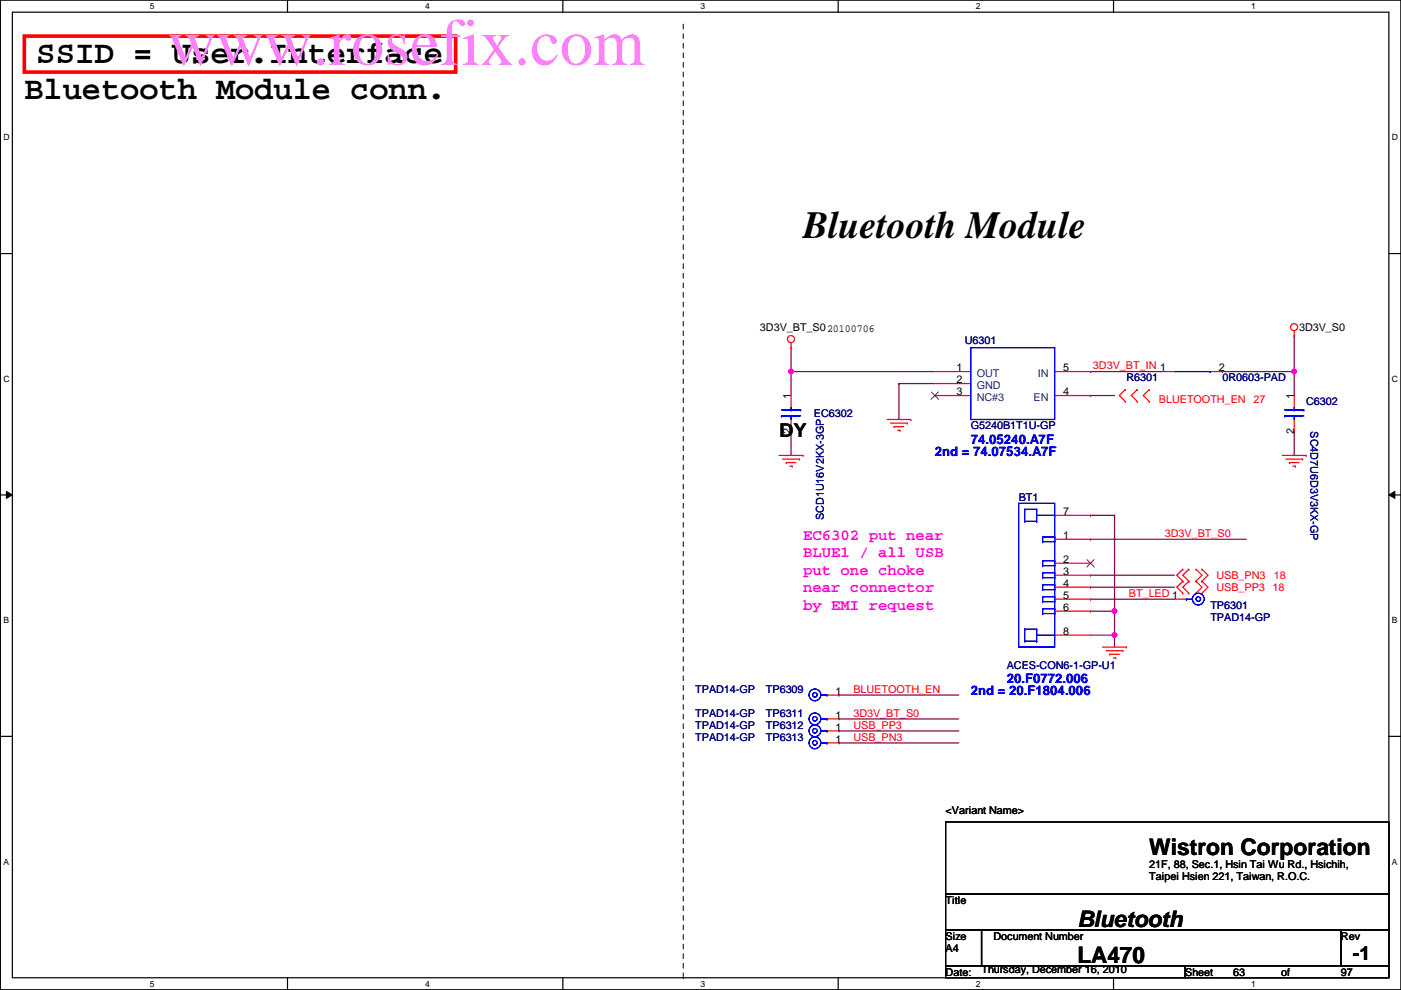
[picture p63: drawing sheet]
<svg xmlns="http://www.w3.org/2000/svg" width="297mm" height="210mm" viewBox="0 0 297 210" stroke-linecap="round" stroke-linejoin="round" font-family="sans-serif">
<defs><g id="words">
<text font-size="14.1" fill="#ff80ff" x="35.6" y="13.8">www.rosefix.com</text>
<text font-size="8.1" x="170.3" y="50.5">Bluetooth Module</text>
<g font-size="6.9">
<text x="7.7" y="13.3">SSID = User.Interface</text>
<text x="5.2" y="21">Bluetooth Module conn.</text>
</g>
<g font-size="4.8">
<text x="243.7" y="181.3">Wistron Corporation</text>
<text x="228.4" y="196.5">Bluetooth</text>
<text x="228.4" y="204.2">LA470</text>
</g>
<g font-size="4.1">
<text x="165.2" y="92.7">DY</text>
<text x="286.8" y="203.5">-1</text>
</g>
<g font-size="3.3" fill="#f0f">
<text x="170.3" y="114.5">EC6302 put near</text>
<text x="170.3" y="118.2">BLUE1 / all USB</text>
<text x="170.3" y="121.9">put one choke</text>
<text x="170.3" y="125.6">near connector</text>
<text x="170.3" y="129.2">by EMI request</text>
</g>
<g font-size="2.8" fill="#00f">
<text x="205.8" y="94.1">74.05240.A7F</text>
<text x="198.2" y="96.6">2nd = 74.07534.A7F</text>
<text x="205.8" y="147.4">2nd = 20.F1804.006</text>
<text x="213.4" y="144.9">20.F0772.006</text>
</g>
<g font-size="2.3">
<text x="161.1" y="70.2">3D3V_BT_S020100706</text>
<text x="275.4" y="70.2">3D3V_S0</text>
<text x="202.8" y="78.7">1</text>
<text x="202.8" y="81.3">2</text>
<text x="202.8" y="83.8">3</text>
<text x="225.4" y="83.8">4</text>
<text x="225.4" y="78.7">5</text>
<text x="258.4" y="78.7">2</text>
<text x="167.7" y="84.6" transform="rotate(-90 167.7 84.6)">1</text>
<text x="274.4" y="84.6" transform="rotate(-90 274.4 84.6)">1</text>
<text x="167.7" y="92" transform="rotate(-90 167.7 92)">2</text>
<text x="274.4" y="92" transform="rotate(-90 274.4 92)">2</text>
<text x="225.4" y="109.2">7</text>
<text x="225.4" y="114.3">1</text>
<text x="225.4" y="119.4">2</text>
<text x="225.4" y="121.9">3</text>
<text x="225.4" y="124.5">4</text>
<text x="225.4" y="127">5</text>
<text x="225.4" y="129.5">6</text>
<text x="225.4" y="134.6">8</text>
<text x="177.1" y="147.3">1</text>
<text x="177.1" y="154.9">1</text>
<text x="177.1" y="152.4">1</text>
<text x="177.1" y="157.5">1</text>
<text x="200.5" y="172.6">&lt;Variant Name&gt;</text>
<text x="243.7" y="184">21F, 88, Sec.1, Hsin Tai Wu Rd., Hsichih,</text>
<text x="200.5" y="191.6">Title</text>
<text x="243.7" y="186.6">Taipei Hsien 221, Taiwan, R.O.C.</text>
<text x="200.5" y="199.2">Size</text>
<text x="200.5" y="201.8">A4</text>
<text x="210.6" y="199.2">Document Number</text>
<text x="284.3" y="199.2">Rev</text>
<text x="200.5" y="206.8">Date:</text>
<text x="208.1" y="206.3">Thursday, December 16, 2010</text>
<text x="251.3" y="206.8">Sheet</text>
<text x="261.4" y="206.8">63</text>
<text x="271.6" y="206.8">of</text>
<text x="284.3" y="206.8">97</text>
</g>
<g font-size="2.3" fill="#000080">
<text x="204.6" y="73">U6301</text>
<text x="238.8" y="80.9">R6301</text>
<text x="259.2" y="80.9">0R0603-PAD</text>
<text x="172.5" y="88.5">EC6302</text>
<text x="276.9" y="85.9">C6302</text>
<text x="205.8" y="91">G5240B1T1U-GP</text>
<text x="277.9" y="91.5" transform="rotate(90 277.9 91.5)">SC4D7U6D3V3KX-GP</text>
<text x="216" y="106.3">BT1</text>
<text x="174.7" y="110.3" transform="rotate(-90 174.7 110.3)">SCD1U16V2KX-3GP</text>
<text x="256.6" y="129.1">TP6301</text>
<text x="256.6" y="131.7">TPAD14-GP</text>
<text x="213.4" y="141.8">ACES-CON6-1-GP-U1</text>
<text x="147.4" y="146.9">TPAD14-GP</text>
<text x="162.4" y="146.9">TP6309</text>
<text x="147.4" y="154.5">TPAD14-GP</text>
<text x="147.4" y="152">TPAD14-GP</text>
<text x="162.4" y="154.5">TP6312</text>
<text x="162.4" y="152">TP6311</text>
<text x="147.4" y="157.1">TPAD14-GP</text>
<text x="162.4" y="157.1">TP6313</text>
</g>
<g font-size="2.3" fill="#004080">
<text x="207.1" y="79.8">OUT</text>
<text x="207.1" y="82.4">GND</text>
<text x="220" y="79.8">IN</text>
<text x="207.1" y="84.9">NC#3</text>
<text x="219.2" y="84.9">EN</text>
</g>
<g font-size="2.3" fill="#f00">
<text x="231.7" y="78.3">3D3V_BT_IN 1</text>
<text x="245.7" y="85.4">BLUETOOTH_EN</text>
<text x="265.8" y="85.4">27</text>
<text x="247" y="113.8">3D3V_BT_S0</text>
<text x="257.9" y="122.8">USB_PN3</text>
<text x="257.9" y="125.3">USB_PP3</text>
<text x="269.8" y="125.3">18</text>
<text x="270.1" y="122.8">18</text>
<text x="239.3" y="126.5">BT_LED 1</text>
<text x="180.9" y="146.9">BLUETOOTH_EN</text>
<text x="180.9" y="151.9">3D3V_BT_S0</text>
<text x="180.9" y="154.5">USB_PP3</text>
<text x="180.9" y="157">USB_PN3</text>
</g>
<g font-size="1.8">
<text x="31.8" y="1.9">5</text>
<text x="90.1" y="1.9">4</text>
<text x="148.5" y="1.9">3</text>
<text x="206.9" y="1.9">2</text>
<text x="265.3" y="1.9">1</text>
<text x=".7" y="29.8">D</text>
<text x="295.1" y="29.8">D</text>
<text x=".7" y="80.9">C</text>
<text x="295.1" y="80.9">C</text>
<text x=".7" y="132.1">B</text>
<text x="295.1" y="132.1">B</text>
<text x=".7" y="183.3">A</text>
<text x="295.1" y="183.3">A</text>
<text x="31.8" y="209.2">5</text>
<text x="90.1" y="209.2">4</text>
<text x="148.5" y="209.2">3</text>
<text x="206.9" y="209.2">2</text>
<text x="265.3" y="209.2">1</text>
</g>
</g></defs>
<path d="M.1 0h296.9v209.8h-296.9zM2.6 2.6h291.9v204.7h-291.9z" fill="none" stroke="#000" stroke-width=".25"/>
<g fill="#fff">
<path d="M31.8 .3h1v2h-1z"/>
<path d="M31.8 207.6h1v1.9h-1z"/>
</g>
<path d="M61 0v2.6M61 207.3v2.5" fill="none" stroke="#000" stroke-width=".25"/>
<g fill="#fff">
<path d="M90.1 .3h1v2h-1z"/>
<path d="M90.1 207.6h1v1.9h-1z"/>
</g>
<path d="M119.3 0v2.6M119.3 207.3v2.5" fill="none" stroke="#000" stroke-width=".25"/>
<g fill="#fff">
<path d="M148.5 .3h1v2h-1z"/>
<path d="M148.5 207.6h1v1.9h-1z"/>
</g>
<path d="M177.7 0v2.6M177.7 207.3v2.5" fill="none" stroke="#000" stroke-width=".25"/>
<g fill="#fff">
<path d="M206.9 .3h1v2h-1z"/>
<path d="M206.9 207.6h1v1.9h-1z"/>
</g>
<path d="M236.1 0v2.6M236.1 207.3v2.5" fill="none" stroke="#000" stroke-width=".25"/>
<g fill="#fff">
<path d="M265.3 .3h.9v2h-.9z"/>
<path d="M265.3 207.6h.9v1.9h-.9z"/>
<path d="M.7 28.2h1.3v1.9h-1.3z"/>
<path d="M295.1 28.2h1.3v1.9h-1.3z"/>
<path d="M.7 79.3h1.3v2h-1.3z"/>
<path d="M295.1 79.3h1.3v2h-1.3z"/>
</g>
<path d="M.1 53.8h2.5M294.5 53.8h2.5" fill="none" stroke="#000" stroke-width=".25"/>
<g fill="#fff">
<path d="M.7 130.5h1.2v2h-1.2z"/>
<path d="M295.1 130.5h1.2v2h-1.2z"/>
</g>
<path d="M.1 104.9h2.5M294.5 104.9h2.5" fill="none" stroke="#000" stroke-width=".25"/>
<path d="M1.4 104.2l1.2 .7-1.2 .8zM294.5 104.9l1.2-.7v1.5z" fill="#000"/>
<path d="M1.4 104.2l1.2 .7-1.2 .8zM294.5 104.9l1.2-.7v1.5z" fill="none" stroke="#000" stroke-width=".21"/>
<g fill="#fff">
<path d="M.7 181.7h1.2v2h-1.2z"/>
<path d="M295.1 181.7h1.2v2h-1.2z"/>
</g>
<path d="M.1 156.1h2.5M294.5 156.1h2.5" fill="none" stroke="#000" stroke-width=".25"/>
<g fill="none" stroke="#800040" stroke-width=".25">
<path d="M167.7 78.8h.1M167.7 78.8v5.1M274.4 78.8h.1M274.4 78.8v5.1M167.7 91.5h.1M167.7 91.5v5.1M190.6 81.3h.1M190.6 81.3v7.6M190.6 81.3h7.6M231.2 83.9h.1M231.2 83.9h5.1M177.9 152.4h.1"/>
<path d="M177.9 147.4h.1M177.9 155h.1M177.9 157.5h.1M177.9 152.4h25.4M177.9 147.4h25.4M177.9 155h25.4M177.9 157.5h25.4"/>
</g>
<circle cx="167.7" cy="78.8" r=".49" fill="#f0f"/>
<circle cx="167.7" cy="78.8" r=".49" fill="none" stroke="#f0f" stroke-width=".25"/>
<path d="M236.3 129.6h.1M236.3 129.6v5.1" fill="none" stroke="#800040" stroke-width=".25"/>
<circle cx="236.3" cy="129.6" r=".49" fill="#f0f"/>
<circle cx="236.3" cy="129.6" r=".49" fill="none" stroke="#f0f" stroke-width=".25"/>
<path d="M231.2 114.3h.1M231.2 114.3h33M231.2 122h.1M231.2 124.5h.1M231.2 122h17.8M231.2 124.5h17.8M231.2 134.7h5.1M236.3 134.7h.1M236.3 134.7v2.5" fill="none" stroke="#800040" stroke-width=".25"/>
<circle cx="236.3" cy="134.6" r=".49" fill="#f0f"/>
<circle cx="236.3" cy="134.6" r=".49" fill="none" stroke="#f0f" stroke-width=".25"/>
<g fill="none" stroke="#800040" stroke-width=".25">
<path d="M167.7 78.8h.1M167.7 73.7h.1M167.7 78.8h30.5M167.7 73.7v5.1M231.2 78.8h.1M231.2 78.8h15.3M259.2 78.8h.1M259.2 78.8h15.2M231.2 109.3h.1M231.2 109.3h5.1M236.3 109.3h.1M236.3 109.3v20.3h-5.1"/>
<path d="M231.2 129.6h.1M231.2 127h.1M231.2 127h17.8"/>
</g>
<circle cx="274.4" cy="78.8" r=".49" fill="#f0f"/>
<circle cx="274.4" cy="78.8" r=".49" fill="none" stroke="#f0f" stroke-width=".25"/>
<path d="M274.4 71.2h.1M274.4 71.2v7.6M274.4 91.5h.1M274.4 91.5v5.1" fill="none" stroke="#800040" stroke-width=".25"/>
<g fill="none" stroke="#f00" stroke-width=".25">
<path d="M167.7 73.7h.1M167.7 72.7v1M198.2 78.8h7.6M223.6 78.8h7.6M246.5 78.8h2.5M256.6 78.8h2.6M274.4 71.2h.1M274.4 70.1v1.1M165.2 96.6h5.1M165.9 97.3h3.6M166.7 98.1h.1M166.7 98.1h2"/>
<path d="M167.5 98.8h.5M167.7 83.9v2.5M167.7 88.9v2.6M168 98.8h.1M169.5 97.3h.1M170.3 96.6h.1M188 88.9h5.1M188.8 89.7h3.6M189.6 90.5h.1M189.6 90.5h2M190.3 91.2h.5M190.8 91.2h.1"/>
<path d="M192.4 89.7h.1M193.1 88.9h.1M198.2 81.3h7.6M198.2 83.9h7.6M223.6 83.9h7.6M238.6 82.6h.1M238.6 85.1h.1M238.6 82.6l-1.3 1.3 1.3 1.2M241.1 85.1h.1M241.1 82.6h.1M241.1 82.6l-1.2 1.3 1.2 1.2M243.7 82.6h.1"/>
<path d="M243.7 85.1h.1M243.7 82.6l-1.3 1.3 1.3 1.2M271.9 96.6h5M272.6 97.3h3.6M273.4 98.1h.1M273.4 98.1h2M274.1 98.8h.6M274.4 83.9v2.5M274.4 88.9v2.6M274.7 98.8h.1M276.2 97.3h.1M276.9 96.6h.1"/>
<path d="M223.6 114.3h7.6M223.6 119.4h7.6M223.6 109.3h7.6M223.6 127h7.6M223.6 122h7.6M223.6 124.5h7.6M223.6 129.6h7.6M223.6 134.7h7.6M233.8 137.2h5M234.5 138h3.6M235.3 138.7h.1M235.3 138.7h2"/>
<path d="M236 139.5h.6M236.6 139.5h.1M238.1 138h.1M238.8 137.2h.1M249 127h2.5M250.8 123.2h.1M250.8 120.7h.1M250.8 125.8h.1M250.8 120.7l-1.3 1.3 1.3 1.2M250.8 123.2l-1.3 1.3 1.3 1.3M252 123.2h.1M252 120.7h.1"/>
<path d="M252 125.8h.1M252 120.7l-1.2 1.3 1.2 1.2M252 123.2l-1.2 1.3 1.2 1.3M253.6 120.7h.1M253.6 123.2h.1M253.6 125.8h.1M253.6 120.7l1.2 1.3-1.2 1.2M253.6 123.2l1.2 1.3-1.2 1.3M254.8 123.2h.1M254.8 120.7h.1M254.8 125.8h.1M254.8 120.7l1.3 1.3-1.3 1.2"/>
<path d="M254.8 123.2l1.3 1.3-1.3 1.3M175.3 155h2.6M175.3 147.4h2.6M175.3 152.4h2.6M175.3 157.5h2.6"/>
<circle cx="167.7" cy="71.9" r=".75"/>
<circle cx="274.4" cy="69.4" r=".75"/>
</g>
<path d="M200.5 174.3h94v15.2h-94zM200.5 189.5h94v7.6h-94zM200.5 197.1h7.6v7.7h-7.6zM208.1 197.1h76.2v7.7h-76.2zM284.3 197.1h10.2v7.7h-10.2zM200.5 204.8h50.8v2.5h-50.8zM251.3 204.8h43.2v2.5h-43.2z" fill="none" stroke="#000" stroke-width=".25"/>
<path d="M5.2 7.7h91.4v7.6h-91.4z" fill="none" stroke="#f00" stroke-width=".76"/>
<path d="M144.9 5.1v202.2M144.9 207.3h.1" fill="none" stroke="#000" stroke-width=".21" stroke-dasharray="1 1 1 1 1 1 1 1"/>
<g fill="none" stroke="#00f" stroke-width=".25">
<path d="M205.8 73.7h17.8v15.2h-17.8zM249 78.8h7.6M256.6 78.8h.1M165.7 88.2h.1M165.7 86.9h4.1M165.7 88.2h4.1M167.7 86.9h.1M167.7 88.2h.1M167.7 86.4v.5M167.7 88.2v.7M169.8 86.9h.1M272.4 88.2h.1"/>
<path d="M272.4 86.9h4M272.4 88.2h4M274.4 86.9h.1M274.4 88.2h.1M274.4 86.4v.5M274.4 88.2v.7M276.4 86.9h.1M216 106.7h7.6v30.5h-7.6zM217.3 110.5h.1M217.3 108h.1M217.3 108h2.5M217.3 110.5h2.5"/>
<path d="M217.3 108v2.5M219.8 108h.1M219.8 110.5h.1M219.8 108v2.5M219.8 109.3h3.8M221.1 114.9h.1M221.1 113.8h.1M221.1 119.9h.1M221.1 118.9h.1M221.1 113.8h2.5M221.1 114.9h2.5M221.1 113.8v1.1"/>
<path d="M221.1 118.9v1M221.1 118.9h2.5M221.1 119.9h2.5M223.6 113.8h.1M223.6 114.9h.1M223.6 118.9h.1M223.6 119.9h.1M223.6 109.3h.1M223.6 113.8v1.1M223.6 118.9v1M217.3 135.9h.1M217.3 133.4h.1"/>
<path d="M217.3 133.4v2.5M217.3 133.4h2.5M217.3 135.9h2.5M219.8 133.4h.1M219.8 135.9h.1M219.8 133.4v2.5M219.8 134.7h3.8M221.1 122.5h.1M221.1 121.5h.1M221.1 125h.1M221.1 124h.1M221.1 127.6h.1"/>
<path d="M221.1 126.5h.1M221.1 130.1h.1M221.1 129.1h.1M221.1 121.5v1M221.1 124v1M221.1 126.5v1.1M221.1 129.1v1M221.1 121.5h2.5M221.1 122.5h2.5M221.1 124h2.5M221.1 125h2.5M221.1 126.5h2.5"/>
<path d="M221.1 127.6h2.5M221.1 129.1h2.5M221.1 130.1h2.5M223.6 121.5h.1M223.6 122.5h.1M223.6 124h.1M223.6 125h.1M223.6 134.7h.1M223.6 126.5h.1M223.6 127.6h.1M223.6 129.1h.1M223.6 130.1h.1"/>
<path d="M223.6 121.5v1M223.6 124v1M223.6 126.5v1.1M223.6 129.1v1M251.5 127h.1M251.5 127h1.3M174.1 155h1.2M174.1 147.4h1.2M174.1 152.4h1.2M174.1 157.5h1.2M175.3 155h.1M175.3 147.4h.1"/>
<path d="M175.3 152.4h.1M175.3 157.5h.1"/>
<circle cx="254.1" cy="127" r=".49"/>
<circle cx="254.1" cy="127" r="1.25"/>
<circle cx="172.8" cy="155" r=".49"/>
<circle cx="172.8" cy="157.5" r=".49"/>
<circle cx="172.8" cy="147.3" r=".49"/>
<circle cx="172.8" cy="152.4" r=".49"/>
<circle cx="172.8" cy="157.5" r="1.25"/>
<circle cx="172.8" cy="155" r="1.25"/>
<circle cx="172.8" cy="147.3" r="1.25"/>
<circle cx="172.8" cy="152.4" r="1.25"/>
</g>
<path d="M197.4 83.1l1.6 1.6M199 83.1l-1.6 1.6M230.5 118.7l1.5 1.5M232 118.7l-1.6 1.5" fill="none" stroke="#804000" stroke-width=".21"/>
<circle cx="167.7" cy="78.8" r=".49" fill="#f0f"/>
<circle cx="167.7" cy="78.8" r=".49" fill="none" stroke="#f0f" stroke-width=".25"/>
<circle cx="236.3" cy="129.6" r=".49" fill="#f0f"/>
<circle cx="236.3" cy="129.6" r=".49" fill="none" stroke="#f0f" stroke-width=".25"/>
<circle cx="236.3" cy="134.6" r=".49" fill="#f0f"/>
<circle cx="236.3" cy="134.6" r=".49" fill="none" stroke="#f0f" stroke-width=".25"/>
<circle cx="274.4" cy="78.8" r=".49" fill="#f0f"/>
<circle cx="274.4" cy="78.8" r=".49" fill="none" stroke="#f0f" stroke-width=".25"/>
<use href="#words"/>
</svg>
